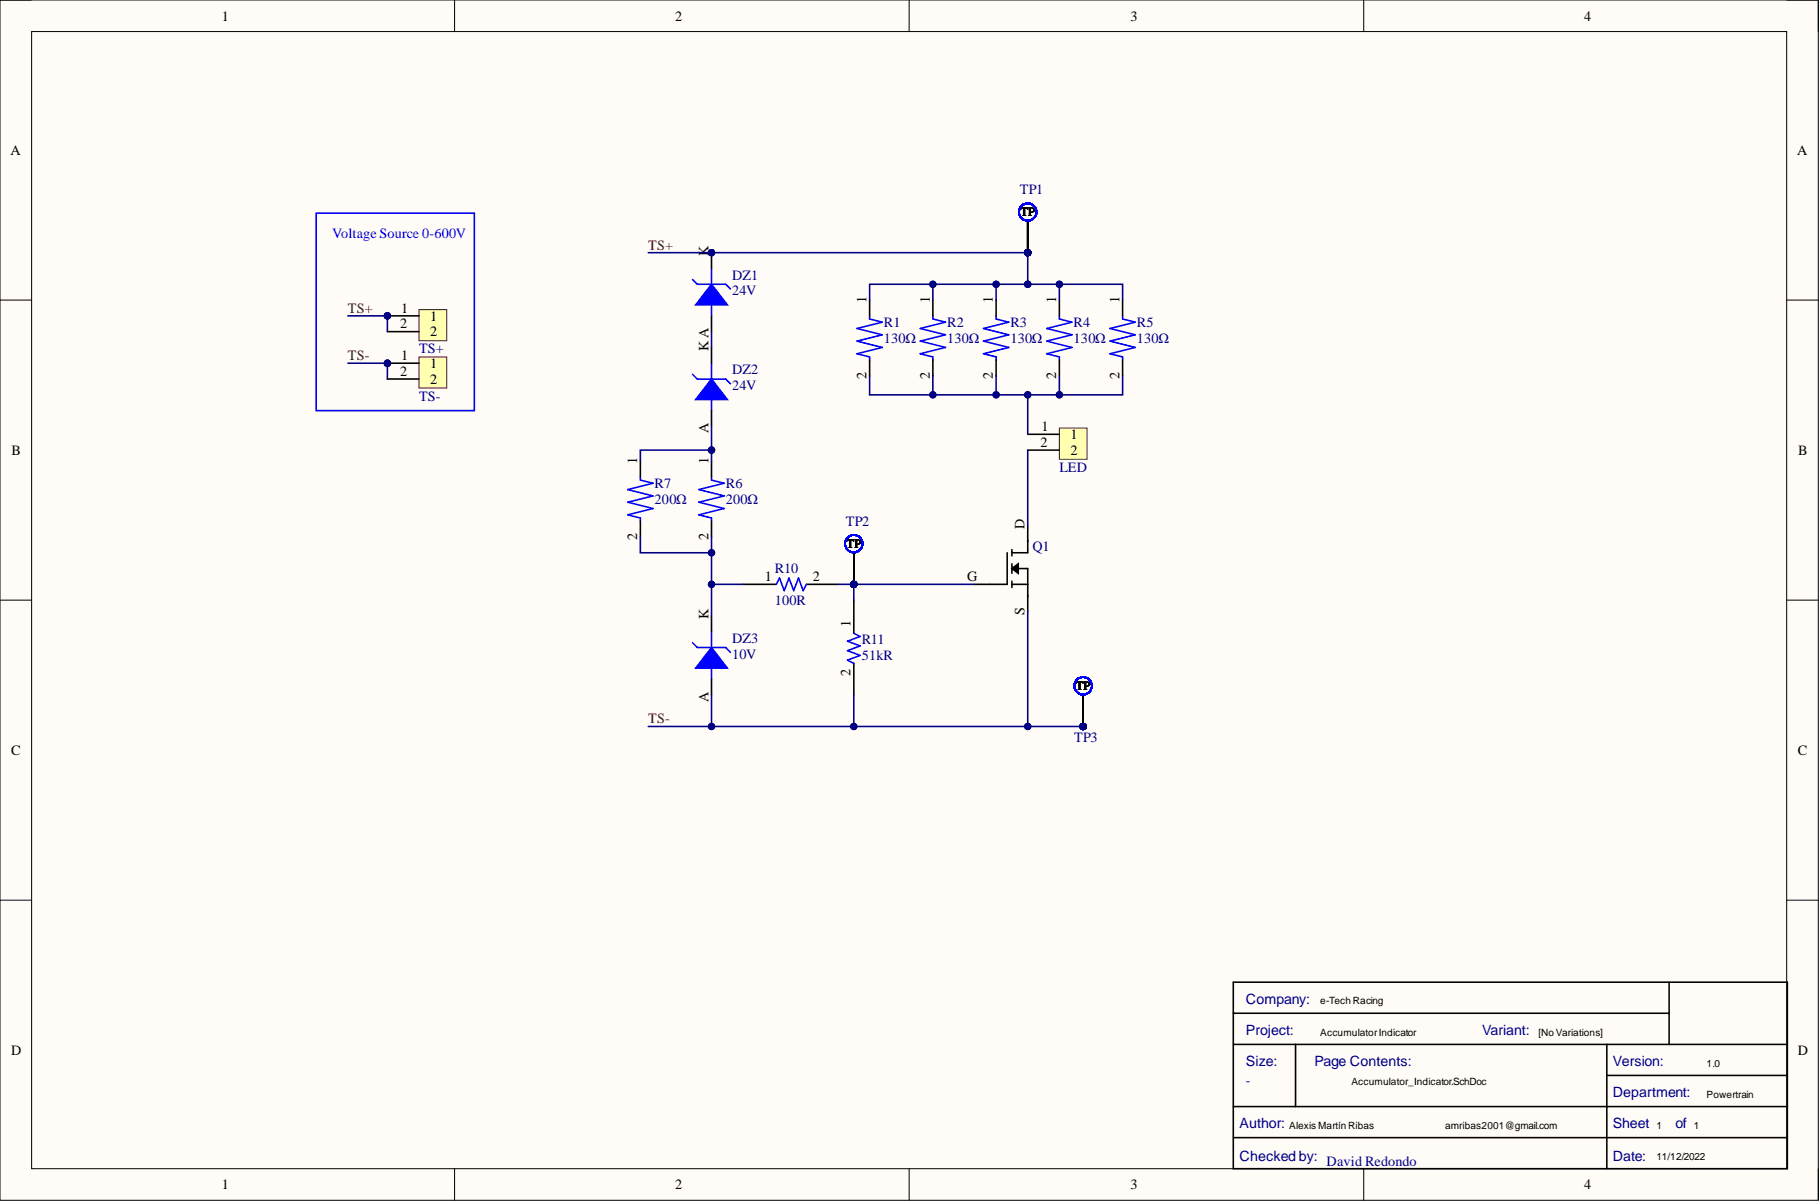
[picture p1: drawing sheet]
<svg xmlns="http://www.w3.org/2000/svg" width="292mm" height="193mm" viewBox="0 0 292 193" stroke-linecap="round" stroke-linejoin="round" font-family="sans-serif">
<defs><g id="words">
<g font-size="2.3">
<text x="35.6" y="3.3">1</text>
<text x="108.4" y="3.3">2</text>
<text x="181.4" y="3.3">3</text>
<text x="254.3" y="3.3">4</text>
<text x="1.7" y="24.8">A</text>
<text x="288.4" y="24.8">A</text>
<text x="113.7" y="41.1" transform="rotate(-90 113.7 41.1)">K</text>
<text x="64.2" y="52.7">2</text>
<text x="64.4" y="50.2">1</text>
<text x="69" y="51.5">1</text>
<text x="139.1" y="48.7" transform="rotate(-90 139.1 48.7)">1</text>
<text x="149.2" y="48.7" transform="rotate(-90 149.2 48.7)">1</text>
<text x="159.4" y="48.7" transform="rotate(-90 159.4 48.7)">1</text>
<text x="169.5" y="48.7" transform="rotate(-90 169.5 48.7)">1</text>
<text x="179.7" y="48.7" transform="rotate(-90 179.7 48.7)">1</text>
<text x="64.4" y="57.8">1</text>
<text x="69" y="54">2</text>
<text x="69" y="59.1">1</text>
<text x="113.7" y="56.3" transform="rotate(-90 113.7 56.3)">KA</text>
<text x="64.2" y="60.3">2</text>
<text x="69" y="61.6">2</text>
<text x="139.1" y="60.8" transform="rotate(-90 139.1 60.8)">2</text>
<text x="149.2" y="60.8" transform="rotate(-90 149.2 60.8)">2</text>
<text x="159.4" y="60.8" transform="rotate(-90 159.4 60.8)">2</text>
<text x="169.5" y="60.8" transform="rotate(-90 169.5 60.8)">2</text>
<text x="179.7" y="60.8" transform="rotate(-90 179.7 60.8)">2</text>
<text x="113.7" y="69.6" transform="rotate(-90 113.7 69.6)">A</text>
<text x="167" y="71.8">2</text>
<text x="167.1" y="69.2">1</text>
<text x="171.8" y="70.5">1</text>
<text x="1.9" y="73">B</text>
<text x="102.3" y="74.5" transform="rotate(-90 102.3 74.5)">1</text>
<text x="113.7" y="74.5" transform="rotate(-90 113.7 74.5)">1</text>
<text x="171.8" y="73">2</text>
<text x="288.6" y="73">B</text>
<text x="102.3" y="86.7" transform="rotate(-90 102.3 86.7)">2</text>
<text x="113.7" y="86.7" transform="rotate(-90 113.7 86.7)">2</text>
<text x="164.4" y="84.9" transform="rotate(-90 164.4 84.9)">D</text>
<text x="122.7" y="93.3">1</text>
<text x="130.4" y="93.3">2</text>
<text x="155.2" y="93.3">G</text>
<text x="113.7" y="99.4" transform="rotate(-90 113.7 99.4)">K</text>
<text x="136.5" y="100.7" transform="rotate(-90 136.5 100.7)">1</text>
<text x="164.4" y="98.8" transform="rotate(-90 164.4 98.8)">S</text>
<text x="113.7" y="112.7" transform="rotate(-90 113.7 112.7)">A</text>
<text x="136.5" y="108.5" transform="rotate(-90 136.5 108.5)">2</text>
<text x="1.8" y="121.2">C</text>
<text x="288.5" y="121.2">C</text>
<text x="1.8" y="169.4">D</text>
<text x="288.5" y="169.4">D</text>
<text x="35.6" y="190.9">1</text>
<text x="108.4" y="190.9">2</text>
<text x="181.4" y="190.9">3</text>
<text x="254.3" y="190.9">4</text>
</g>
<g font-size="2.3" fill="#000080">
<text x="163.7" y="31.2">TP1</text>
<text x="117.5" y="44.9">DZ1</text>
<text x="117.5" y="47.4">24V</text>
<text x="141.9" y="52.5">R1</text>
<text x="152" y="52.5">R2</text>
<text x="162.2" y="52.5">R3</text>
<text x="172.3" y="52.5">R4</text>
<text x="182.5" y="52.5">R5</text>
<text x="67.2" y="56.7">TS+</text>
<text x="141.9" y="55">130Ω</text>
<text x="152" y="55">130Ω</text>
<text x="162.2" y="55">130Ω</text>
<text x="172.3" y="55">130Ω</text>
<text x="182.5" y="55">130Ω</text>
<text x="67.2" y="64.3">TS-</text>
<text x="117.5" y="60.1">DZ2</text>
<text x="117.5" y="62.6">24V</text>
<text x="170" y="75.7">LED</text>
<text x="105.1" y="78.3">R7</text>
<text x="105.1" y="80.9">200Ω</text>
<text x="116.5" y="78.3">R6</text>
<text x="116.5" y="80.9">200Ω</text>
<text x="135.8" y="84.4">TP2</text>
<text x="165.7" y="88.5">Q1</text>
<text x="124.3" y="92">R10</text>
<text x="124.3" y="97.1">100R</text>
<text x="117.5" y="103.2">DZ3</text>
<text x="117.5" y="105.7">10V</text>
<text x="138.3" y="106">51kR</text>
<text x="138.3" y="103.4">R11</text>
<text x="172.4" y="119.2">TP3</text>
<text x="200" y="161.2">Company:</text>
<text x="200" y="166.2">Project:</text>
<text x="237.9" y="166.2">Variant:</text>
<text x="200" y="171.1">Size:</text>
<text x="211" y="171.1">Page Contents:</text>
<text x="258.8" y="171.1">Version:</text>
<text x="200" y="174.2">-</text>
<text x="258.8" y="176.1">Department:</text>
<text x="199" y="181.1">Author:</text>
<text x="258.8" y="181.1">Sheet</text>
<text x="268.9" y="181.1">of</text>
<text x="199" y="186.4">Checked by:</text>
<text x="212.9" y="187.1">David Redondo</text>
<text x="258.8" y="186.4">Date:</text>
</g>
<text font-size="2.3" fill="#00f" x="53.3" y="38.3">Voltage Source 0-600V</text>
<g font-size="2.3" fill="#800000">
<text x="104" y="40.1">TS+</text>
<text x="55.8" y="50.2">TS+</text>
<text x="55.8" y="57.8">TS-</text>
<text x="104" y="116.1">TS-</text>
</g>
<g font-size="2">
<text x="163.8" y="34.7">TP</text>
<text x="135.8" y="88">TP</text>
<text x="172.6" y="110.8">TP</text>
</g>
<g font-size="1.6">
<text x="211.9" y="161.3">e-Tech Racing</text>
<text x="211.9" y="166.2">AccumulatorIndicator</text>
<text x="246.9" y="166.2">[No Variations]</text>
<text x="273.9" y="171.2">1.0</text>
<text x="216.9" y="174.2">Accumulator_Indicator.SchDoc</text>
<text x="273.9" y="176.2">Powertrain</text>
<text x="206.9" y="181.2">Alexis Martín Ribas</text>
<text x="231.9" y="181.3">amribas2001@gmail.com</text>
<text x="265.9" y="181.2">1</text>
<text x="271.9" y="181.2">1</text>
<text x="265.9" y="186.2">11/12/2022</text>
</g>
</g></defs>
<path d="M0 0h291.8v192.7h-291.8z" fill-rule="evenodd" fill="#fffcf8"/>
<path d="M0 0h291.8v192.7h-291.8z" fill="none" stroke="#000" stroke-width=".16"/>
<path d="M5.1 5.1h281.7v182.5h-281.7z" fill-rule="evenodd" fill="#fffcf8"/>
<g fill="none" stroke="#000" stroke-width=".16">
<path d="M0 0h5.1M73 0v5.1M145.9 0v5.1M218.9 0v5.1M286.8 0h5v5.1M5.1 5.1h281.7v182.5h-281.7zM0 48.2h5.1M286.8 48.2h5M0 96.3h5.1M286.8 96.3h5M0 144.5h5.1M286.8 144.5h5"/>
<path d="M73 187.6v5.1M145.9 187.6v5.1M218.9 187.6v5.1M291.8 187.6v5.1"/>
</g>
<path d="M197.9 157.7h89v29.9h-89zM267.9 157.7v10M197.9 177.7h89M197.9 167.7h89M197.9 162.7h70M207.9 167.7v10M257.9 167.7v19.9M257.9 172.7h29M197.9 182.6h89" fill="none" stroke="#000" stroke-width=".25"/>
<circle cx="62.2" cy="50.7" r=".51" fill="#000080"/>
<circle cx="62.2" cy="50.7" r=".51" fill="none" stroke="#000080" stroke-width=".16"/>
<path d="M67.2 49.7h4.5v5h-4.5z" fill-rule="evenodd" fill="#ffffb0"/>
<path d="M67.2 49.7h4.5v5h-4.5z" fill="none" stroke="#800000" stroke-width=".16"/>
<path d="M62.2 50.7h5" fill="none" stroke="#000" stroke-width=".25"/>
<circle cx="62.2" cy="50.7" r=".51" fill="#000080"/>
<circle cx="62.2" cy="50.7" r=".51" fill="none" stroke="#000080" stroke-width=".16"/>
<path d="M62.2 53.2h5M119.3 93.8h5.3M129.4 93.8h5.1M137 96.3v5.4M137 106.5v5.1" fill="none" stroke="#000" stroke-width=".25"/>
<path d="M50.8 34.2h25.3v31.7h-25.3zM124.6 93.8l.5-1 .8 2 .7-2 .8 2 .8-2 .7 2 .5-1M137 101.7l1 .5-2 .7 2 .8-2 .8 2 .7-2 .8 1 .5" fill="none" stroke="#00f" stroke-width=".25"/>
<path d="M170 68.7h4.5v5h-4.5z" fill-rule="evenodd" fill="#ffffb0"/>
<path d="M170 68.7h4.5v5h-4.5z" fill="none" stroke="#800000" stroke-width=".16"/>
<path d="M139.6 48.2v2.5M139.6 57.8v2.5M149.7 48.2v2.5M149.7 57.8v2.5M159.9 48.2v2.5M159.9 57.8v2.5M170 48.2v2.5M170 57.8v2.5M180.2 48.2v2.5M180.2 57.8v2.5M164.9 69.7h5.1M164.9 72.3h5.1" fill="none" stroke="#000" stroke-width=".25"/>
<path d="M139.6 50.7v.5l2 .5-4.1 1 4.1 1-4.1 1.1 4.1 1-4.1 1 2.1 .5v.5M149.7 50.7v.5l2.1 .5-4.1 1 4.1 1-4.1 1.1 4.1 1-4.1 1 2 .5v.5M159.9 50.7v.5l2 .5-4.1 1 4.1 1-4.1 1.1 4.1 1-4.1 1 2.1 .5v.5M170 50.7v.5l2.1 .5-4.1 1 4.1 1-4.1 1.1 4.1 1-4.1 1 2 .5v.5M180.2 50.7v.5l2 .5-4.1 1 4.1 1-4.1 1.1 4.1 1-4.1 1 2.1 .5v.5" fill="none" stroke="#00f" stroke-width=".25"/>
<path d="M114.2 104l2.5 3.2h-5z" fill="#00f"/>
<path d="M111.1 103.2l.8 .8h4.6l.7 .7M114.2 104l2.5 3.2h-5zM114.2 101.4v2.6M114.2 107.2v1.8" fill="none" stroke="#00f" stroke-width=".25"/>
<path d="M114.2 98.9v2.5M114.2 109v2.6" fill="none" stroke="#000" stroke-width=".25"/>
<circle cx="137" cy="93.8" r=".51" fill="#000080"/>
<circle cx="137" cy="93.8" r=".51" fill="none" stroke="#000080" stroke-width=".16"/>
<circle cx="137" cy="93.8" r=".51" fill="#000080"/>
<circle cx="137" cy="93.8" r=".51" fill="none" stroke="#000080" stroke-width=".16"/>
<circle cx="137" cy="93.8" r=".51" fill="#000080"/>
<circle cx="137" cy="93.8" r=".51" fill="none" stroke="#000080" stroke-width=".16"/>
<circle cx="137" cy="93.8" r=".51" fill="#000080"/>
<circle cx="137" cy="93.8" r=".51" fill="none" stroke="#000080" stroke-width=".16"/>
<circle cx="137" cy="93.8" r=".51" fill="#000080"/>
<circle cx="137" cy="93.8" r=".51" fill="none" stroke="#000080" stroke-width=".16"/>
<circle cx="137" cy="93.8" r=".51" fill="#000080"/>
<circle cx="137" cy="93.8" r=".51" fill="none" stroke="#000080" stroke-width=".16"/>
<circle cx="137" cy="93.8" r=".51" fill="#000080"/>
<circle cx="137" cy="93.8" r=".51" fill="none" stroke="#000080" stroke-width=".16"/>
<circle cx="137" cy="93.8" r=".51" fill="#000080"/>
<circle cx="137" cy="93.8" r=".51" fill="none" stroke="#000080" stroke-width=".16"/>
<circle cx="137" cy="87.3" r="1.4" fill="none" stroke="#00f" stroke-width=".25"/>
<path d="M137 88.7v5.1" fill="none" stroke="#000" stroke-width=".25"/>
<circle cx="137" cy="93.8" r=".51" fill="#000080"/>
<circle cx="137" cy="93.8" r=".51" fill="none" stroke="#000080" stroke-width=".16"/>
<circle cx="137" cy="87.3" r="1.4" fill="none" stroke="#00f" stroke-width=".25"/>
<path d="M137 88.7v5.1" fill="none" stroke="#000" stroke-width=".25"/>
<circle cx="137" cy="93.8" r=".51" fill="#000080"/>
<circle cx="137" cy="93.8" r=".51" fill="none" stroke="#000080" stroke-width=".16"/>
<circle cx="137" cy="87.3" r="1.4" fill="none" stroke="#00f" stroke-width=".25"/>
<path d="M137 88.7v5.1" fill="none" stroke="#000" stroke-width=".25"/>
<circle cx="137" cy="93.8" r=".51" fill="#000080"/>
<circle cx="137" cy="93.8" r=".51" fill="none" stroke="#000080" stroke-width=".16"/>
<circle cx="137" cy="87.3" r="1.4" fill="none" stroke="#00f" stroke-width=".25"/>
<path d="M137 88.7v5.1" fill="none" stroke="#000" stroke-width=".25"/>
<circle cx="137" cy="93.8" r=".51" fill="#000080"/>
<circle cx="137" cy="93.8" r=".51" fill="none" stroke="#000080" stroke-width=".16"/>
<circle cx="137" cy="87.3" r="1.4" fill="none" stroke="#00f" stroke-width=".25"/>
<path d="M137 88.7v5.1" fill="none" stroke="#000" stroke-width=".25"/>
<circle cx="137" cy="93.8" r=".51" fill="#000080"/>
<circle cx="137" cy="93.8" r=".51" fill="none" stroke="#000080" stroke-width=".16"/>
<circle cx="137" cy="87.3" r="1.4" fill="none" stroke="#00f" stroke-width=".25"/>
<path d="M137 88.7v5.1" fill="none" stroke="#000" stroke-width=".25"/>
<circle cx="137" cy="93.8" r=".51" fill="#000080"/>
<circle cx="137" cy="93.8" r=".51" fill="none" stroke="#000080" stroke-width=".16"/>
<circle cx="137" cy="87.3" r="1.4" fill="none" stroke="#00f" stroke-width=".25"/>
<path d="M137 88.7v5.1" fill="none" stroke="#000" stroke-width=".25"/>
<circle cx="137" cy="93.8" r=".51" fill="#000080"/>
<circle cx="137" cy="93.8" r=".51" fill="none" stroke="#000080" stroke-width=".16"/>
<circle cx="137" cy="87.3" r="1.4" fill="none" stroke="#00f" stroke-width=".25"/>
<path d="M137 88.7v5.1" fill="none" stroke="#000" stroke-width=".25"/>
<circle cx="137" cy="93.8" r=".51" fill="#000080"/>
<circle cx="137" cy="93.8" r=".51" fill="none" stroke="#000080" stroke-width=".16"/>
<circle cx="137" cy="87.3" r="1.4" fill="none" stroke="#00f" stroke-width=".25"/>
<circle cx="164.9" cy="40.6" r=".51" fill="#000080"/>
<circle cx="164.9" cy="40.6" r=".51" fill="none" stroke="#000080" stroke-width=".16"/>
<circle cx="164.9" cy="40.6" r=".51" fill="#000080"/>
<circle cx="164.9" cy="40.6" r=".51" fill="none" stroke="#000080" stroke-width=".16"/>
<circle cx="164.9" cy="40.6" r=".51" fill="#000080"/>
<circle cx="164.9" cy="40.6" r=".51" fill="none" stroke="#000080" stroke-width=".16"/>
<circle cx="164.9" cy="40.6" r=".51" fill="#000080"/>
<circle cx="164.9" cy="40.6" r=".51" fill="none" stroke="#000080" stroke-width=".16"/>
<circle cx="164.9" cy="40.6" r=".51" fill="#000080"/>
<circle cx="164.9" cy="40.6" r=".51" fill="none" stroke="#000080" stroke-width=".16"/>
<circle cx="164.9" cy="40.6" r=".51" fill="#000080"/>
<circle cx="164.9" cy="40.6" r=".51" fill="none" stroke="#000080" stroke-width=".16"/>
<circle cx="164.9" cy="40.6" r=".51" fill="#000080"/>
<circle cx="164.9" cy="40.6" r=".51" fill="none" stroke="#000080" stroke-width=".16"/>
<circle cx="164.9" cy="40.6" r=".51" fill="#000080"/>
<circle cx="164.9" cy="40.6" r=".51" fill="none" stroke="#000080" stroke-width=".16"/>
<circle cx="164.9" cy="34" r="1.4" fill="none" stroke="#00f" stroke-width=".25"/>
<path d="M164.9 35.5v5.1" fill="none" stroke="#000" stroke-width=".25"/>
<circle cx="164.9" cy="40.6" r=".51" fill="#000080"/>
<circle cx="164.9" cy="40.6" r=".51" fill="none" stroke="#000080" stroke-width=".16"/>
<circle cx="164.9" cy="34" r="1.4" fill="none" stroke="#00f" stroke-width=".25"/>
<path d="M164.9 35.5v5.1" fill="none" stroke="#000" stroke-width=".25"/>
<circle cx="164.9" cy="40.6" r=".51" fill="#000080"/>
<circle cx="164.9" cy="40.6" r=".51" fill="none" stroke="#000080" stroke-width=".16"/>
<circle cx="164.9" cy="34" r="1.4" fill="none" stroke="#00f" stroke-width=".25"/>
<path d="M164.9 35.5v5.1" fill="none" stroke="#000" stroke-width=".25"/>
<circle cx="164.9" cy="40.6" r=".51" fill="#000080"/>
<circle cx="164.9" cy="40.6" r=".51" fill="none" stroke="#000080" stroke-width=".16"/>
<circle cx="164.9" cy="34" r="1.4" fill="none" stroke="#00f" stroke-width=".25"/>
<path d="M164.9 35.5v5.1" fill="none" stroke="#000" stroke-width=".25"/>
<circle cx="164.9" cy="40.6" r=".51" fill="#000080"/>
<circle cx="164.9" cy="40.6" r=".51" fill="none" stroke="#000080" stroke-width=".16"/>
<circle cx="164.9" cy="34" r="1.4" fill="none" stroke="#00f" stroke-width=".25"/>
<path d="M164.9 35.5v5.1" fill="none" stroke="#000" stroke-width=".25"/>
<circle cx="164.9" cy="40.6" r=".51" fill="#000080"/>
<circle cx="164.9" cy="40.6" r=".51" fill="none" stroke="#000080" stroke-width=".16"/>
<circle cx="164.9" cy="34" r="1.4" fill="none" stroke="#00f" stroke-width=".25"/>
<path d="M164.9 35.5v5.1" fill="none" stroke="#000" stroke-width=".25"/>
<circle cx="164.9" cy="40.6" r=".51" fill="#000080"/>
<circle cx="164.9" cy="40.6" r=".51" fill="none" stroke="#000080" stroke-width=".16"/>
<circle cx="164.9" cy="34" r="1.4" fill="none" stroke="#00f" stroke-width=".25"/>
<path d="M164.9 35.5v5.1" fill="none" stroke="#000" stroke-width=".25"/>
<circle cx="164.9" cy="40.6" r=".51" fill="#000080"/>
<circle cx="164.9" cy="40.6" r=".51" fill="none" stroke="#000080" stroke-width=".16"/>
<circle cx="164.9" cy="34" r="1.4" fill="none" stroke="#00f" stroke-width=".25"/>
<path d="M164.9 35.5v5.1" fill="none" stroke="#000" stroke-width=".25"/>
<circle cx="164.9" cy="40.6" r=".51" fill="#000080"/>
<circle cx="164.9" cy="40.6" r=".51" fill="none" stroke="#000080" stroke-width=".16"/>
<circle cx="164.9" cy="34" r="1.4" fill="none" stroke="#00f" stroke-width=".25"/>
<circle cx="173.8" cy="116.6" r=".51" fill="#000080"/>
<circle cx="173.8" cy="116.6" r=".51" fill="none" stroke="#000080" stroke-width=".16"/>
<circle cx="173.8" cy="116.6" r=".51" fill="#000080"/>
<circle cx="173.8" cy="116.6" r=".51" fill="none" stroke="#000080" stroke-width=".16"/>
<circle cx="173.8" cy="116.6" r=".51" fill="#000080"/>
<circle cx="173.8" cy="116.6" r=".51" fill="none" stroke="#000080" stroke-width=".16"/>
<circle cx="173.8" cy="116.6" r=".51" fill="#000080"/>
<circle cx="173.8" cy="116.6" r=".51" fill="none" stroke="#000080" stroke-width=".16"/>
<circle cx="173.8" cy="116.6" r=".51" fill="#000080"/>
<circle cx="173.8" cy="116.6" r=".51" fill="none" stroke="#000080" stroke-width=".16"/>
<circle cx="173.8" cy="116.6" r=".51" fill="#000080"/>
<circle cx="173.8" cy="116.6" r=".51" fill="none" stroke="#000080" stroke-width=".16"/>
<circle cx="173.8" cy="116.6" r=".51" fill="#000080"/>
<circle cx="173.8" cy="116.6" r=".51" fill="none" stroke="#000080" stroke-width=".16"/>
<circle cx="173.8" cy="116.6" r=".51" fill="#000080"/>
<circle cx="173.8" cy="116.6" r=".51" fill="none" stroke="#000080" stroke-width=".16"/>
<circle cx="173.8" cy="110.1" r="1.4" fill="none" stroke="#00f" stroke-width=".25"/>
<path d="M173.8 111.6v5" fill="none" stroke="#000" stroke-width=".25"/>
<circle cx="173.8" cy="116.6" r=".51" fill="#000080"/>
<circle cx="173.8" cy="116.6" r=".51" fill="none" stroke="#000080" stroke-width=".16"/>
<circle cx="173.8" cy="110.1" r="1.4" fill="none" stroke="#00f" stroke-width=".25"/>
<path d="M173.8 111.6v5" fill="none" stroke="#000" stroke-width=".25"/>
<circle cx="173.8" cy="116.6" r=".51" fill="#000080"/>
<circle cx="173.8" cy="116.6" r=".51" fill="none" stroke="#000080" stroke-width=".16"/>
<circle cx="173.8" cy="110.1" r="1.4" fill="none" stroke="#00f" stroke-width=".25"/>
<path d="M173.8 111.6v5" fill="none" stroke="#000" stroke-width=".25"/>
<circle cx="173.8" cy="116.6" r=".51" fill="#000080"/>
<circle cx="173.8" cy="116.6" r=".51" fill="none" stroke="#000080" stroke-width=".16"/>
<circle cx="173.8" cy="110.1" r="1.4" fill="none" stroke="#00f" stroke-width=".25"/>
<path d="M173.8 111.6v5" fill="none" stroke="#000" stroke-width=".25"/>
<circle cx="173.8" cy="116.6" r=".51" fill="#000080"/>
<circle cx="173.8" cy="116.6" r=".51" fill="none" stroke="#000080" stroke-width=".16"/>
<circle cx="173.8" cy="110.1" r="1.4" fill="none" stroke="#00f" stroke-width=".25"/>
<path d="M173.8 111.6v5" fill="none" stroke="#000" stroke-width=".25"/>
<circle cx="173.8" cy="116.6" r=".51" fill="#000080"/>
<circle cx="173.8" cy="116.6" r=".51" fill="none" stroke="#000080" stroke-width=".16"/>
<circle cx="173.8" cy="110.1" r="1.4" fill="none" stroke="#00f" stroke-width=".25"/>
<path d="M173.8 111.6v5" fill="none" stroke="#000" stroke-width=".25"/>
<circle cx="173.8" cy="116.6" r=".51" fill="#000080"/>
<circle cx="173.8" cy="116.6" r=".51" fill="none" stroke="#000080" stroke-width=".16"/>
<circle cx="173.8" cy="110.1" r="1.4" fill="none" stroke="#00f" stroke-width=".25"/>
<path d="M173.8 111.6v5" fill="none" stroke="#000" stroke-width=".25"/>
<circle cx="173.8" cy="116.6" r=".51" fill="#000080"/>
<circle cx="173.8" cy="116.6" r=".51" fill="none" stroke="#000080" stroke-width=".16"/>
<circle cx="173.8" cy="110.1" r="1.4" fill="none" stroke="#00f" stroke-width=".25"/>
<path d="M173.8 111.6v5" fill="none" stroke="#000" stroke-width=".25"/>
<circle cx="173.8" cy="116.6" r=".51" fill="#000080"/>
<circle cx="173.8" cy="116.6" r=".51" fill="none" stroke="#000080" stroke-width=".16"/>
<g fill="none" stroke="#00f" stroke-width=".25">
<path d="M102.8 76.6v.5l2 .5-4.1 1 4.1 1-4.1 1 4.1 1-4.1 1.1 2.1 .5v.5M114.2 76.6v.5l2 .5-4 1 4 1-4 1 4 1-4 1.1 2 .5v.5"/>
<circle cx="173.8" cy="110.1" r="1.4"/>
</g>
<path d="M102.8 74v2.6M114.2 74v2.6M102.8 83.7v2.5M114.2 83.7v2.5" fill="none" stroke="#000" stroke-width=".25"/>
<circle cx="62.2" cy="58.3" r=".51" fill="#000080"/>
<circle cx="62.2" cy="58.3" r=".51" fill="none" stroke="#000080" stroke-width=".16"/>
<path d="M67.2 57.3h4.5v5h-4.5z" fill-rule="evenodd" fill="#ffffb0"/>
<path d="M67.2 57.3h4.5v5h-4.5z" fill="none" stroke="#800000" stroke-width=".16"/>
<path d="M62.2 58.3h5" fill="none" stroke="#000" stroke-width=".25"/>
<circle cx="62.2" cy="58.3" r=".51" fill="#000080"/>
<circle cx="62.2" cy="58.3" r=".51" fill="none" stroke="#000080" stroke-width=".16"/>
<path d="M62.2 60.8h5" fill="none" stroke="#000" stroke-width=".25"/>
<path d="M114.2 60.8l2.5 3.3h-5z" fill="#00f"/>
<path d="M114.2 58.3v2.5M111.1 60.1l.8 .7h4.6l.7 .8M114.2 60.8l2.5 3.3h-5zM114.2 64.1v1.8" fill="none" stroke="#00f" stroke-width=".25"/>
<path d="M114.2 55.8v2.5M114.2 65.9v2.6" fill="none" stroke="#000" stroke-width=".25"/>
<circle cx="114.2" cy="40.6" r=".51" fill="#000080"/>
<circle cx="114.2" cy="40.6" r=".51" fill="none" stroke="#000080" stroke-width=".16"/>
<path d="M114.2 45.6l2.5 3.3h-5z" fill="#00f"/>
<path d="M111.1 44.9l.8 .7h4.6l.7 .8M114.2 45.6l2.5 3.3h-5zM114.2 43.1v2.5M114.2 48.9v1.8" fill="none" stroke="#00f" stroke-width=".25"/>
<path d="M114.2 40.6v2.5" fill="none" stroke="#000" stroke-width=".25"/>
<circle cx="114.2" cy="40.6" r=".51" fill="#000080"/>
<circle cx="114.2" cy="40.6" r=".51" fill="none" stroke="#000080" stroke-width=".16"/>
<path d="M114.2 50.7v2.5M161.6 88.7v5.1h-5.3M162.4 91.3l1-.8v1.5zM162.4 91.3h2.5v6.8M162.4 93.8h2.5M162.4 88.2v1M162.4 90.5v1.5M162.4 93.3v1M164.9 84.4v4.3h-2.5" fill="none" stroke="#000" stroke-width=".25"/>
<path d="M162.4 91.3l1-.8v1.5z" fill="#000"/>
<path d="M114.2 111.6v5h22.8v-5" fill="none" stroke="#000080" stroke-width=".25"/>
<circle cx="137" cy="116.6" r=".51" fill="#000080"/>
<circle cx="137" cy="116.6" r=".51" fill="none" stroke="#000080" stroke-width=".16"/>
<circle cx="114.2" cy="116.6" r=".51" fill="#000080"/>
<circle cx="114.2" cy="116.6" r=".51" fill="none" stroke="#000080" stroke-width=".16"/>
<path d="M149.7 60.3v3.1" fill="none" stroke="#000080" stroke-width=".25"/>
<circle cx="149.7" cy="63.4" r=".51" fill="#000080"/>
<circle cx="149.7" cy="63.4" r=".51" fill="none" stroke="#000080" stroke-width=".16"/>
<path d="M164.9 63.4v6.3" fill="none" stroke="#000080" stroke-width=".25"/>
<circle cx="164.9" cy="63.4" r=".51" fill="#000080"/>
<circle cx="164.9" cy="63.4" r=".51" fill="none" stroke="#000080" stroke-width=".16"/>
<path d="M149.7 45.6v2.6" fill="none" stroke="#000080" stroke-width=".25"/>
<circle cx="149.7" cy="45.6" r=".51" fill="#000080"/>
<circle cx="149.7" cy="45.6" r=".51" fill="none" stroke="#000080" stroke-width=".16"/>
<path d="M159.9 60.3v3.1" fill="none" stroke="#000080" stroke-width=".25"/>
<circle cx="159.9" cy="63.4" r=".51" fill="#000080"/>
<circle cx="159.9" cy="63.4" r=".51" fill="none" stroke="#000080" stroke-width=".16"/>
<path d="M159.9 45.6v2.6" fill="none" stroke="#000080" stroke-width=".25"/>
<circle cx="159.9" cy="45.6" r=".51" fill="#000080"/>
<circle cx="159.9" cy="45.6" r=".51" fill="none" stroke="#000080" stroke-width=".16"/>
<path d="M164.9 45.6h-25.3v2.6" fill="none" stroke="#000080" stroke-width=".25"/>
<circle cx="149.7" cy="45.6" r=".51" fill="#000080"/>
<circle cx="149.7" cy="45.6" r=".51" fill="none" stroke="#000080" stroke-width=".16"/>
<circle cx="159.9" cy="45.6" r=".51" fill="#000080"/>
<circle cx="159.9" cy="45.6" r=".51" fill="none" stroke="#000080" stroke-width=".16"/>
<circle cx="164.9" cy="45.6" r=".51" fill="#000080"/>
<circle cx="164.9" cy="45.6" r=".51" fill="none" stroke="#000080" stroke-width=".16"/>
<path d="M170 60.3v3.1" fill="none" stroke="#000080" stroke-width=".25"/>
<circle cx="170" cy="63.4" r=".51" fill="#000080"/>
<circle cx="170" cy="63.4" r=".51" fill="none" stroke="#000080" stroke-width=".16"/>
<path d="M170 45.6v2.6" fill="none" stroke="#000080" stroke-width=".25"/>
<circle cx="170" cy="45.6" r=".51" fill="#000080"/>
<circle cx="170" cy="45.6" r=".51" fill="none" stroke="#000080" stroke-width=".16"/>
<path d="M139.6 60.3v3.1h40.6v-3.1" fill="none" stroke="#000080" stroke-width=".25"/>
<circle cx="149.7" cy="63.4" r=".51" fill="#000080"/>
<circle cx="149.7" cy="63.4" r=".51" fill="none" stroke="#000080" stroke-width=".16"/>
<circle cx="159.9" cy="63.4" r=".51" fill="#000080"/>
<circle cx="159.9" cy="63.4" r=".51" fill="none" stroke="#000080" stroke-width=".16"/>
<circle cx="164.9" cy="63.4" r=".51" fill="#000080"/>
<circle cx="164.9" cy="63.4" r=".51" fill="none" stroke="#000080" stroke-width=".16"/>
<circle cx="170" cy="63.4" r=".51" fill="#000080"/>
<circle cx="170" cy="63.4" r=".51" fill="none" stroke="#000080" stroke-width=".16"/>
<path d="M164.9 45.6h15.3v2.6" fill="none" stroke="#000080" stroke-width=".25"/>
<circle cx="170" cy="45.6" r=".51" fill="#000080"/>
<circle cx="170" cy="45.6" r=".51" fill="none" stroke="#000080" stroke-width=".16"/>
<circle cx="164.9" cy="45.6" r=".51" fill="#000080"/>
<circle cx="164.9" cy="45.6" r=".51" fill="none" stroke="#000080" stroke-width=".16"/>
<path d="M114.2 72.3h-11.4v1.7" fill="none" stroke="#000080" stroke-width=".25"/>
<circle cx="114.2" cy="72.3" r=".51" fill="#000080"/>
<circle cx="114.2" cy="72.3" r=".51" fill="none" stroke="#000080" stroke-width=".16"/>
<path d="M114.2 86.2v2.5" fill="none" stroke="#000080" stroke-width=".25"/>
<circle cx="114.2" cy="88.7" r=".51" fill="#000080"/>
<circle cx="114.2" cy="88.7" r=".51" fill="none" stroke="#000080" stroke-width=".16"/>
<path d="M114.2 93.8h5.1" fill="none" stroke="#000080" stroke-width=".25"/>
<circle cx="114.2" cy="93.8" r=".51" fill="#000080"/>
<circle cx="114.2" cy="93.8" r=".51" fill="none" stroke="#000080" stroke-width=".16"/>
<path d="M62.2 50.7v2.5" fill="none" stroke="#000080" stroke-width=".25"/>
<circle cx="62.2" cy="50.7" r=".51" fill="#000080"/>
<circle cx="62.2" cy="50.7" r=".51" fill="none" stroke="#000080" stroke-width=".16"/>
<path d="M55.8 58.3h6.4" fill="none" stroke="#000080" stroke-width=".25"/>
<circle cx="62.2" cy="58.3" r=".51" fill="#000080"/>
<circle cx="62.2" cy="58.3" r=".51" fill="none" stroke="#000080" stroke-width=".16"/>
<path d="M62.2 58.3v2.5" fill="none" stroke="#000080" stroke-width=".25"/>
<circle cx="62.2" cy="58.3" r=".51" fill="#000080"/>
<circle cx="62.2" cy="58.3" r=".51" fill="none" stroke="#000080" stroke-width=".16"/>
<path d="M55.8 50.7h6.4" fill="none" stroke="#000080" stroke-width=".25"/>
<circle cx="62.2" cy="50.7" r=".51" fill="#000080"/>
<circle cx="62.2" cy="50.7" r=".51" fill="none" stroke="#000080" stroke-width=".16"/>
<path d="M104 40.6h60.9v5" fill="none" stroke="#000080" stroke-width=".25"/>
<circle cx="114.2" cy="40.6" r=".51" fill="#000080"/>
<circle cx="114.2" cy="40.6" r=".51" fill="none" stroke="#000080" stroke-width=".16"/>
<circle cx="164.9" cy="40.6" r=".51" fill="#000080"/>
<circle cx="164.9" cy="40.6" r=".51" fill="none" stroke="#000080" stroke-width=".16"/>
<circle cx="164.9" cy="45.6" r=".51" fill="#000080"/>
<circle cx="164.9" cy="45.6" r=".51" fill="none" stroke="#000080" stroke-width=".16"/>
<path d="M104 116.6h10.2" fill="none" stroke="#000080" stroke-width=".25"/>
<circle cx="114.2" cy="116.6" r=".51" fill="#000080"/>
<circle cx="114.2" cy="116.6" r=".51" fill="none" stroke="#000080" stroke-width=".16"/>
<path d="M114.2 72.3v1.7" fill="none" stroke="#000080" stroke-width=".25"/>
<circle cx="114.2" cy="72.3" r=".51" fill="#000080"/>
<circle cx="114.2" cy="72.3" r=".51" fill="none" stroke="#000080" stroke-width=".16"/>
<path d="M102.8 86.2v2.5h11.4v10.2" fill="none" stroke="#000080" stroke-width=".25"/>
<circle cx="114.2" cy="88.7" r=".51" fill="#000080"/>
<circle cx="114.2" cy="88.7" r=".51" fill="none" stroke="#000080" stroke-width=".16"/>
<circle cx="114.2" cy="93.8" r=".51" fill="#000080"/>
<circle cx="114.2" cy="93.8" r=".51" fill="none" stroke="#000080" stroke-width=".16"/>
<path d="M114.2 53.2v2.6M114.2 68.5v3.8" fill="none" stroke="#000080" stroke-width=".25"/>
<circle cx="114.2" cy="72.3" r=".51" fill="#000080"/>
<circle cx="114.2" cy="72.3" r=".51" fill="none" stroke="#000080" stroke-width=".16"/>
<path d="M164.9 72.3v12.1M134.5 93.8h2.5" fill="none" stroke="#000080" stroke-width=".25"/>
<circle cx="137" cy="93.8" r=".51" fill="#000080"/>
<circle cx="137" cy="93.8" r=".51" fill="none" stroke="#000080" stroke-width=".16"/>
<path d="M137 116.6h36.8" fill="none" stroke="#000080" stroke-width=".25"/>
<circle cx="137" cy="116.6" r=".51" fill="#000080"/>
<circle cx="137" cy="116.6" r=".51" fill="none" stroke="#000080" stroke-width=".16"/>
<circle cx="164.9" cy="116.6" r=".51" fill="#000080"/>
<circle cx="164.9" cy="116.6" r=".51" fill="none" stroke="#000080" stroke-width=".16"/>
<circle cx="173.8" cy="116.6" r=".51" fill="#000080"/>
<circle cx="173.8" cy="116.6" r=".51" fill="none" stroke="#000080" stroke-width=".16"/>
<path d="M156.3 93.8h-19.3v2.5" fill="none" stroke="#000080" stroke-width=".25"/>
<circle cx="137" cy="93.8" r=".51" fill="#000080"/>
<circle cx="137" cy="93.8" r=".51" fill="none" stroke="#000080" stroke-width=".16"/>
<path d="M164.9 98.1v18.5" fill="none" stroke="#000080" stroke-width=".25"/>
<circle cx="164.9" cy="116.6" r=".51" fill="#000080"/>
<circle cx="164.9" cy="116.6" r=".51" fill="none" stroke="#000080" stroke-width=".16"/>
<use href="#words"/>
</svg>
